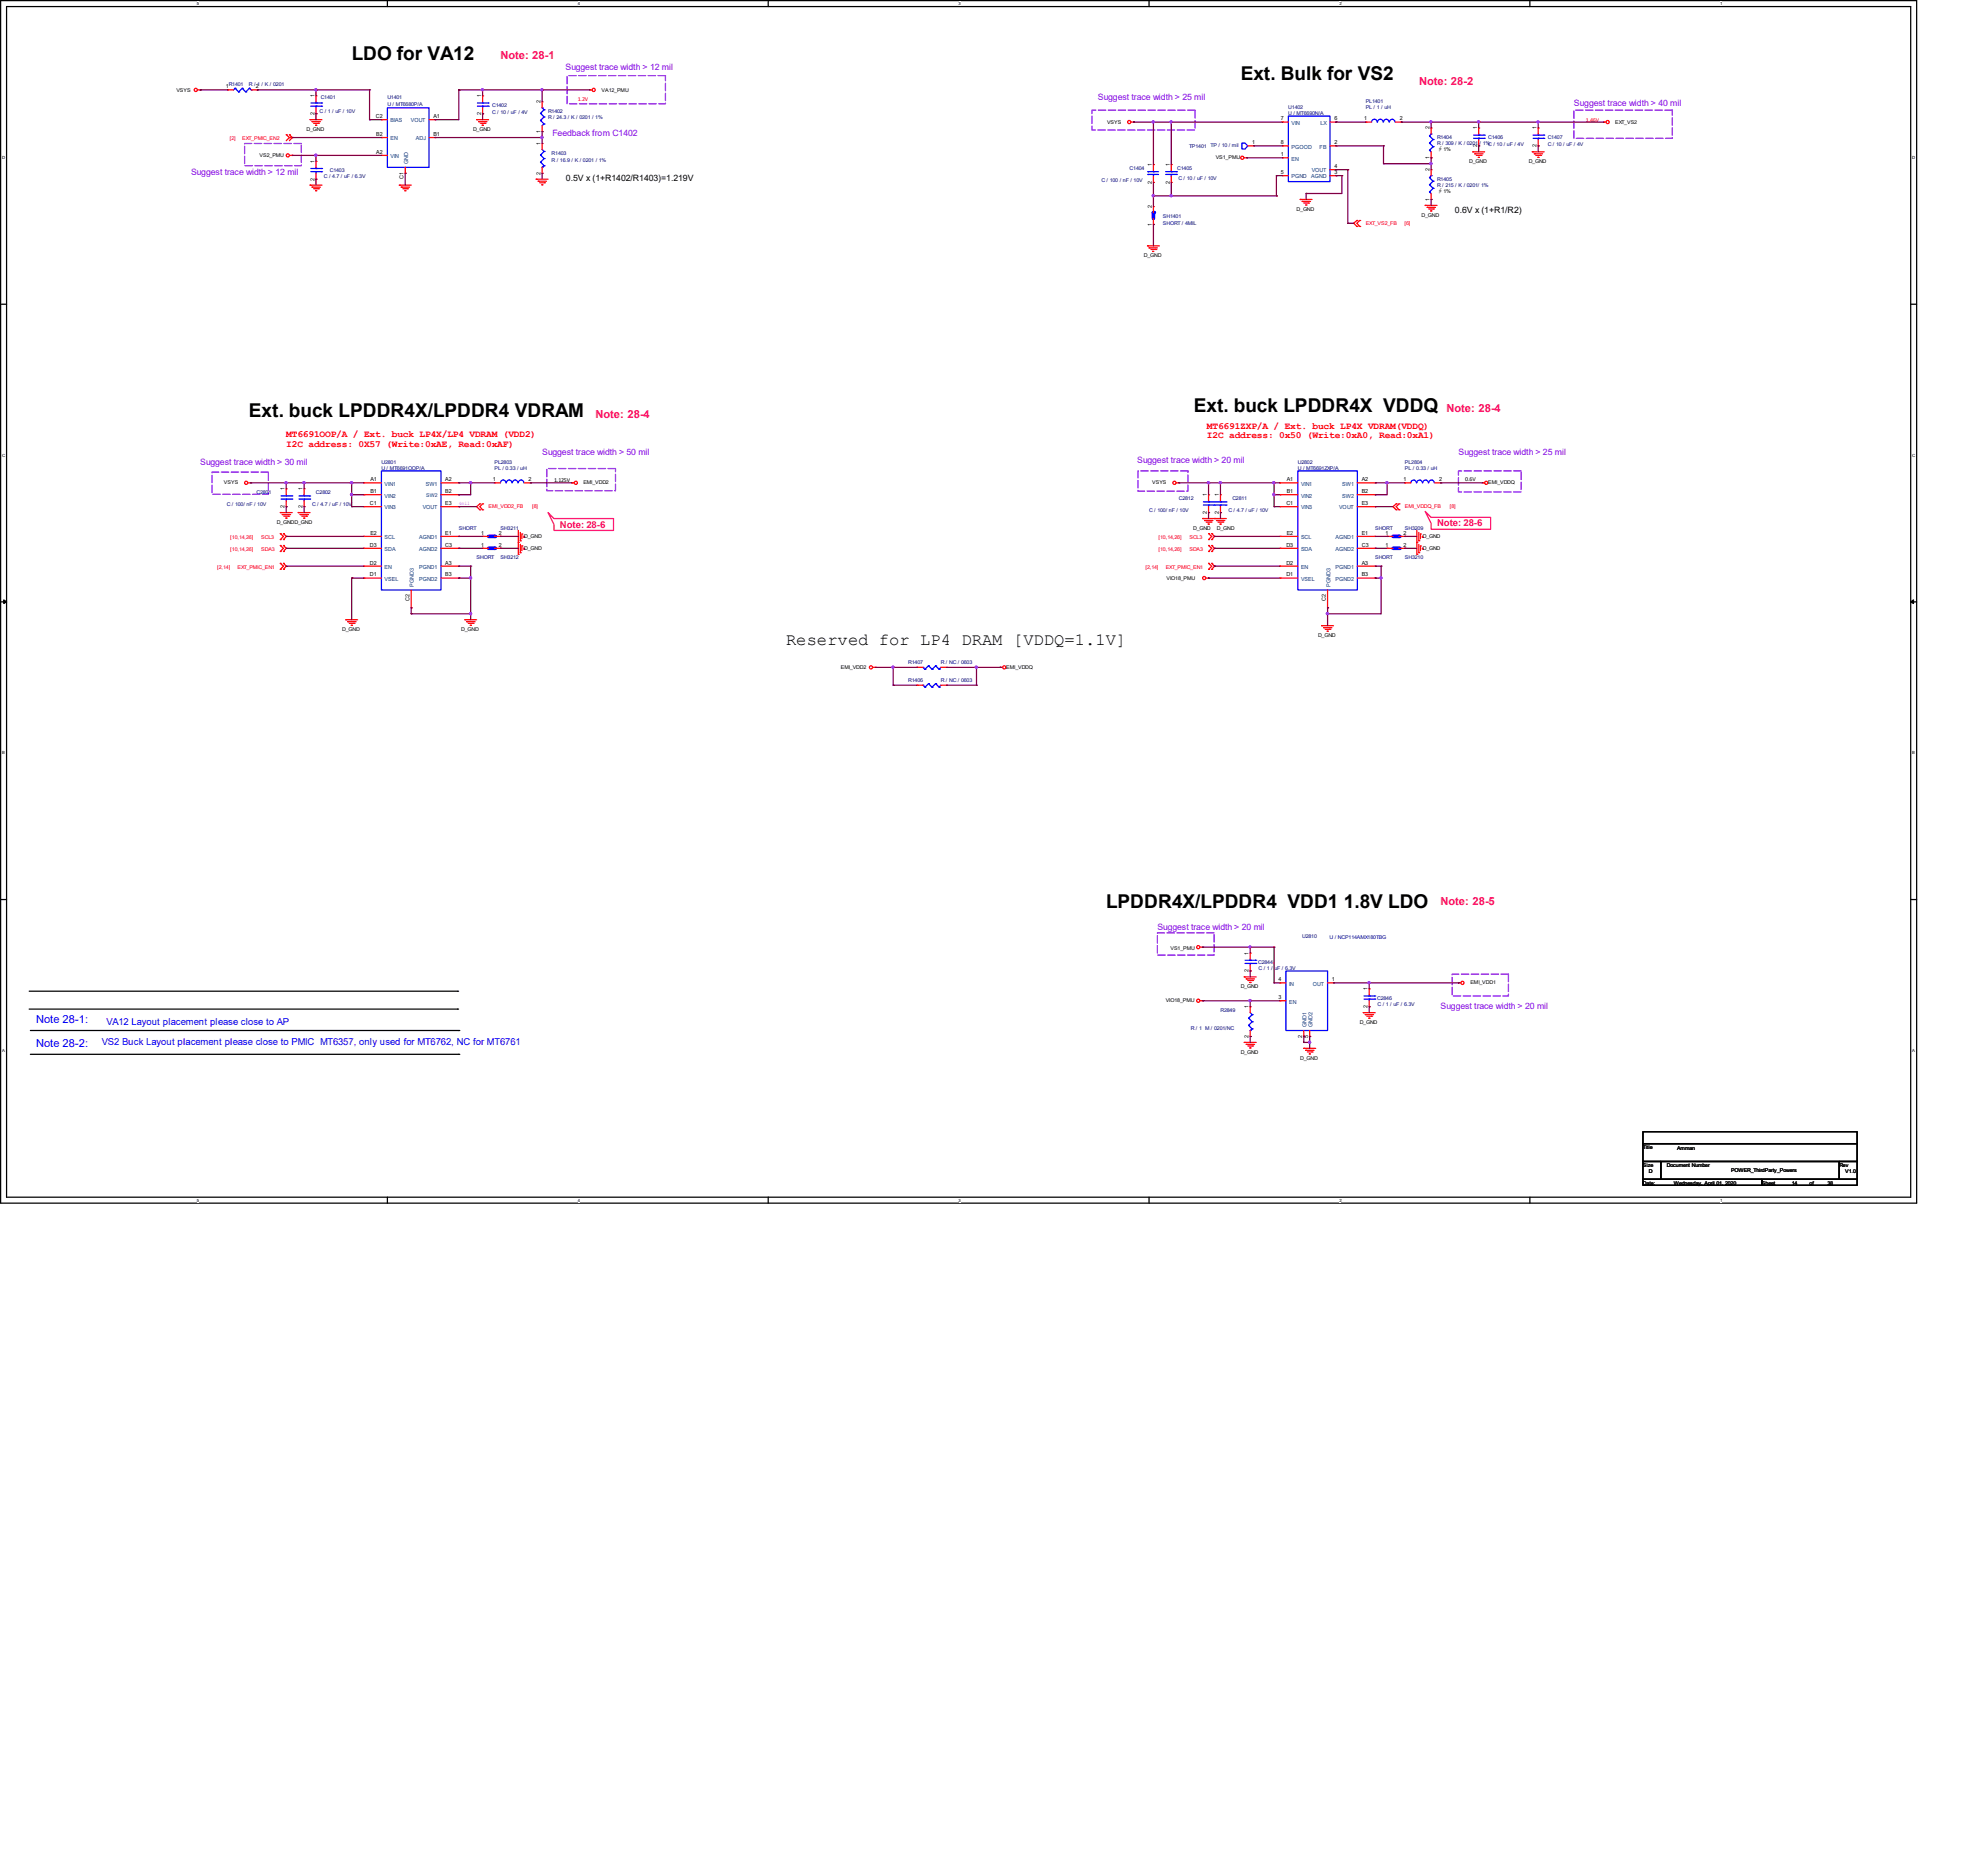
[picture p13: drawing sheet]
<svg xmlns="http://www.w3.org/2000/svg" width="210mm" height="200mm" viewBox="0 0 210 200" stroke-linecap="round" stroke-linejoin="round" font-family="sans-serif">
<defs><g id="words">
<g font-size="2">
<text x="37.5" y="6.4">LDO for VA12</text>
<text x="132.4" y="8.6">Ext. Bulk for VS2</text>
<text x="26.6" y="44.5">Ext. buck LPDDR4X/LPDDR4 VDRAM</text>
<text x="127.4" y="44">Ext. buck LPDDR4X VDDQ</text>
<text x="118" y="96.8">LPDDR4X/LPDDR4 VDD1 1.8V LDO</text>
</g>
<text font-size="1.8" x="83.9" y="68.8">Reserved for LP4 DRAM [VDDQ=1.1V]</text>
<g font-size="1.2" fill="#ff0080">
<text x="53.4" y="6.2">Note: 28-1</text>
<text x="151.5" y="9">Note: 28-2</text>
<text x="63.6" y="44.6">Note: 28-4</text>
<text x="154.4" y="43.9">Note: 28-4</text>
<text x="153.7" y="96.5">Note: 28-5</text>
</g>
<g font-size="1.2" fill="#00f">
<text x="3.9" y="109.1">Note 28-1:</text>
<text x="3.9" y="111.7">Note 28-2:</text>
</g>
<g font-size="1" fill="#f00">
<text x="30.5" y="46.6">MT6691OOP/A / Ext. buck LP4X/LP4 VDRAM (VDD2)</text>
<text x="30.5" y="47.6">I2C address: 0X57 (Write:0xAE, Read:0xAF)</text>
<text x="128.8" y="45.7">MT6691ZXP/A / Ext. buck LP4X VDRAM(VDDQ)</text>
<text x="128.8" y="46.8">I2C address: 0x50 (Write:0xA0, Read:0xA1)</text>
</g>
<g font-size="1" fill="#ff0080">
<text x="59.8" y="56.3">Note: 28-6</text>
<text x="153.4" y="56.2">Note: 28-6</text>
</g>
<g font-size="1" fill="#00f">
<text x="10.9" y="111.4">VS2 Buck Layout placement please close to PMIC MT6357, only used for MT6762, NC for MT6761</text>
<text x="11.4" y="109.3">VA12 Layout placement please close to AP</text>
</g>
<g font-size=".9" fill="#8000ff">
<text x="60.3" y="7.5">Suggest trace width &gt; 12 mil</text>
<text x="117.2" y="10.7">Suggest trace width &gt; 25 mil</text>
<text x="168" y="11.3">Suggest trace width &gt; 40 mil</text>
<text x="59" y="14.5">Feedback from C1402</text>
<text x="20.4" y="18.7">Suggest trace width &gt; 12 mil</text>
<text x="21.4" y="49.6">Suggest trace width &gt; 30 mil</text>
<text x="57.9" y="48.5">Suggest trace width &gt; 50 mil</text>
<text x="121.4" y="49.4">Suggest trace width &gt; 20 mil</text>
<text x="155.6" y="48.5">Suggest trace width &gt; 25 mil</text>
<text x="123.5" y="99.2">Suggest trace width &gt; 20 mil</text>
<text x="153.7" y="107.6">Suggest trace width &gt; 20 mil</text>
</g>
<g font-size=".9">
<text x="60.4" y="19.3">0.5V x (1+R1402/R1403)=1.219V</text>
<text x="155.3" y="22.8">0.6V x (1+R1/R2)</text>
</g>
<g font-size=".6">
<text x="18.8" y="9.8">VSYS</text>
<text x="24.1" y="9.4">1</text>
<text x="27.3" y="9.4">2</text>
<text x="33.6" y="10.4" transform="rotate(-90 33.6 10.4)">1</text>
<text x="51.3" y="10.4" transform="rotate(-90 51.3 10.4)">1</text>
<text x="57.7" y="11" transform="rotate(-90 57.7 11)">2</text>
<text x="64.2" y="9.8">VA12_PMU</text>
<text x="27.7" y="16.7">VS2_PMU</text>
<text x="32.7" y="14">D_GND</text>
<text x="33.6" y="17.4" transform="rotate(-90 33.6 17.4)">1</text>
<text x="33.6" y="12.3" transform="rotate(-90 33.6 12.3)">2</text>
<text x="40.1" y="12.6">C2</text>
<text x="40.2" y="16.4">A2</text>
<text x="40.2" y="14.5">B2</text>
<text x="46.3" y="12.6">A1</text>
<text x="46.3" y="14.5">B1</text>
<text x="50.5" y="14">D_GND</text>
<text x="51.3" y="12.3" transform="rotate(-90 51.3 12.3)">2</text>
<text x="57.7" y="15.5" transform="rotate(-90 57.7 15.5)">1</text>
<text x="57.7" y="14.2" transform="rotate(-90 57.7 14.2)">1</text>
<text x="118.1" y="13.2">VSYS</text>
<text x="122.9" y="17.7" transform="rotate(-90 122.9 17.7)">1</text>
<text x="124.8" y="17.7" transform="rotate(-90 124.8 17.7)">1</text>
<text x="129.7" y="17">VS1_PMU</text>
<text x="133.6" y="15.4">1</text>
<text x="136.7" y="12.8">7</text>
<text x="136.7" y="15.4">8</text>
<text x="136.7" y="16.7">1</text>
<text x="142.4" y="12.8">6</text>
<text x="142.4" y="17.9">4</text>
<text x="142.4" y="15.4">2</text>
<text x="145.6" y="12.8">1</text>
<text x="149.4" y="12.8">2</text>
<text x="152.6" y="17" transform="rotate(-90 152.6 17)">1</text>
<text x="152.6" y="13.8" transform="rotate(-90 152.6 13.8)">2</text>
<text x="153.4" y="16.1">∮</text>
<text x="154" y="16.1">1%</text>
<text x="156.8" y="17.4">D_GND</text>
<text x="157.6" y="15.7" transform="rotate(-90 157.6 15.7)">2</text>
<text x="157.6" y="13.8" transform="rotate(-90 157.6 13.8)">1</text>
<text x="163.1" y="17.4">D_GND</text>
<text x="164" y="15.7" transform="rotate(-90 164 15.7)">2</text>
<text x="164" y="13.8" transform="rotate(-90 164 13.8)">1</text>
<text x="172.4" y="13.2">EXT_VS2</text>
<text x="33.6" y="19.3" transform="rotate(-90 33.6 19.3)">2</text>
<text x="43.1" y="19.1" transform="rotate(-90 43.1 19.1)">C1</text>
<text x="57.7" y="18.6" transform="rotate(-90 57.7 18.6)">2</text>
<text x="122.9" y="19.6" transform="rotate(-90 122.9 19.6)">2</text>
<text x="122.9" y="22.2" transform="rotate(-90 122.9 22.2)">2</text>
<text x="124.8" y="19.6" transform="rotate(-90 124.8 19.6)">2</text>
<text x="136.7" y="18.6">5</text>
<text x="138.4" y="22.5">D_GND</text>
<text x="142.4" y="18.6">3</text>
<text x="151.7" y="23.1">D_GND</text>
<text x="152.6" y="21.4" transform="rotate(-90 152.6 21.4)">1</text>
<text x="152.6" y="18.3" transform="rotate(-90 152.6 18.3)">2</text>
<text x="153.4" y="20.6">∮</text>
<text x="154" y="20.6">1%</text>
<text x="122.1" y="27.4">D_GND</text>
<text x="122.9" y="24.1" transform="rotate(-90 122.9 24.1)">1</text>
<text x="23.9" y="51.7">VSYS</text>
<text x="30.4" y="52.3" transform="rotate(-90 30.4 52.3)">1</text>
<text x="32.3" y="52.3" transform="rotate(-90 32.3 52.3)">1</text>
<text x="39.5" y="53.9">C1</text>
<text x="39.5" y="51.3">A1</text>
<text x="39.5" y="52.6">B1</text>
<text x="47.5" y="52.6">B2</text>
<text x="47.5" y="51.3">A2</text>
<text x="47.5" y="53.9">E3</text>
<text x="52.6" y="51.3">1</text>
<text x="56.4" y="51.3">2</text>
<text x="59.1" y="51.5">1.125V</text>
<text x="62.3" y="51.7">EMI_VDD2</text>
<text x="123" y="51.7">VSYS</text>
<text x="128.8" y="52.9" transform="rotate(-90 128.8 52.9)">1</text>
<text x="130.1" y="52.9" transform="rotate(-90 130.1 52.9)">1</text>
<text x="137.3" y="53.9">C1</text>
<text x="137.3" y="51.3">A1</text>
<text x="137.3" y="52.6">B1</text>
<text x="145.3" y="52.6">B2</text>
<text x="145.3" y="51.3">A2</text>
<text x="145.3" y="53.9">E3</text>
<text x="149.8" y="51.3">1</text>
<text x="153.6" y="51.3">2</text>
<text x="156.4" y="51.3">0.6V</text>
<text x="158.8" y="51.7">EMI_VDDQ</text>
<text x="29.5" y="55.9">D_GNDD_GND</text>
<text x="30.4" y="54.2" transform="rotate(-90 30.4 54.2)">2</text>
<text x="32.3" y="54.2" transform="rotate(-90 32.3 54.2)">2</text>
<text x="39.5" y="58.3">D3</text>
<text x="39.5" y="57">E2</text>
<text x="47.5" y="58.3">C3</text>
<text x="47.5" y="57">E1</text>
<text x="51.3" y="57">1</text>
<text x="51.3" y="58.3">1</text>
<text x="53.2" y="57">2</text>
<text x="53.2" y="58.3">2</text>
<text x="55.9" y="57.4">D_GND</text>
<text x="55.9" y="58.7">D_GND</text>
<text x="127.3" y="56.5">D_GND</text>
<text x="128.8" y="54.8" transform="rotate(-90 128.8 54.8)">2</text>
<text x="129.9" y="56.5">D_GND</text>
<text x="130.1" y="54.8" transform="rotate(-90 130.1 54.8)">2</text>
<text x="137.3" y="58.3">D3</text>
<text x="137.3" y="57">E2</text>
<text x="145.3" y="58.3">C3</text>
<text x="145.3" y="57">E1</text>
<text x="147.9" y="57">1</text>
<text x="147.9" y="58.3">1</text>
<text x="149.8" y="57">2</text>
<text x="149.8" y="58.3">2</text>
<text x="151.8" y="57.4">D_GND</text>
<text x="151.8" y="58.7">D_GND</text>
<text x="39.5" y="61.5">D1</text>
<text x="39.5" y="60.2">D2</text>
<text x="43.7" y="64.1" transform="rotate(-90 43.7 64.1)">C2</text>
<text x="47.5" y="60.2">A3</text>
<text x="47.5" y="61.5">B3</text>
<text x="124.5" y="61.8">VIO18_PMU</text>
<text x="137.3" y="61.5">D1</text>
<text x="137.3" y="60.2">D2</text>
<text x="141.5" y="64.1" transform="rotate(-90 141.5 64.1)">C2</text>
<text x="145.3" y="60.2">A3</text>
<text x="145.3" y="61.5">B3</text>
<text x="36.5" y="67.3">D_GND</text>
<text x="49.2" y="67.3">D_GND</text>
<text x="89.7" y="71.4">EMI_VDD2</text>
<text x="107.4" y="71.4">EMI_VDDQ</text>
<text x="140.7" y="67.9">D_GND</text>
<text x="124.9" y="101.3">VS1_PMU</text>
<text x="133.2" y="101.8" transform="rotate(-90 133.2 101.8)">1</text>
<text x="124.4" y="106.9">VIO18_PMU</text>
<text x="132.4" y="105.4">D_GND</text>
<text x="133.2" y="103.7" transform="rotate(-90 133.2 103.7)">2</text>
<text x="133.2" y="107.5" transform="rotate(-90 133.2 107.5)">1</text>
<text x="136.4" y="104.7">4</text>
<text x="136.4" y="106.6">3</text>
<text x="142.1" y="104.7">1</text>
<text x="145.9" y="107.5" transform="rotate(-90 145.9 107.5)">2</text>
<text x="145.9" y="105.6" transform="rotate(-90 145.9 105.6)">1</text>
<text x="156.9" y="105">EMI_VDD1</text>
<text x="132.4" y="112.4">D_GND</text>
<text x="133.2" y="110.7" transform="rotate(-90 133.2 110.7)">2</text>
<text x="138.8" y="113">D_GND</text>
<text x="139" y="110.7" transform="rotate(-90 139 110.7)">2</text>
<text x="139.6" y="110.7" transform="rotate(-90 139.6 110.7)">5</text>
<text x="145.1" y="109.2">D_GND</text>
<text x="175.3" y="122.5">Title</text>
<text x="175.3" y="124.4">Size</text>
<text x="176" y="125.1">D</text>
<text x="177.9" y="124.4">Document Number</text>
<text x="179" y="122.7">Amman</text>
<text x="184.7" y="125">POWER_ThirdParty_Powers</text>
<text x="196.3" y="124.4">Rev</text>
<text x="196.9" y="125.1">V1.0</text>
<text x="175.3" y="126.4">Date:</text>
<text x="178.6" y="126.4">Wednesday, April 01, 2020</text>
<text x="188" y="126.4">Sheet</text>
<text x="191.2" y="126.4">14</text>
<text x="193.1" y="126.4">of</text>
<text x="195" y="126.4">38</text>
</g>
<g font-size=".6" fill="#000080">
<text x="24.4" y="9.1">R1401</text>
<text x="26.6" y="9.2">R / 1 / K / 0201</text>
<text x="34.2" y="10.6">C1401</text>
<text x="41.3" y="10.5">U1401</text>
<text x="41.3" y="11.3">U / MT6680P/A</text>
<text x="52.5" y="11.4">C1402</text>
<text x="137.5" y="11.7">U1402</text>
<text x="145.7" y="11">PL1401</text>
<text x="145.7" y="11.6">PL / 1 / uH</text>
<text x="34.1" y="12">C / 1 / uF / 10V</text>
<text x="52.5" y="12.2">C / 10 / uF / 4V</text>
<text x="58.5" y="12">R1402</text>
<text x="58.5" y="12.7">R / 24.3 / K / 0201 / 1%</text>
<text x="58.9" y="16.5">R1403</text>
<text x="58.9" y="17.3">R / 16.9 / K / 0201 / 1%</text>
<text x="126.9" y="15.8">TP1401</text>
<text x="129.2" y="15.7">TP / 10 / mil</text>
<text x="137.5" y="12.3">U / MT6690N/A</text>
<text x="153.4" y="14.8">R1404</text>
<text x="153.4" y="15.5">R / 309 / K / 0201 / 1%C / 10 / uF / 4V</text>
<text x="158.8" y="14.8">C1406</text>
<text x="165.2" y="14.8">C1407</text>
<text x="165.2" y="15.6">C / 10 / uF / 4V</text>
<text x="34.6" y="19">C / 4.7 / uF / 6.3V</text>
<text x="35.2" y="18.4">C1403</text>
<text x="117.5" y="19.4">C / 100 / nF / 10V</text>
<text x="120.5" y="18.1">C1404</text>
<text x="124.1" y="23.2">SH1401</text>
<text x="124.1" y="24">SHORT / 4MIL</text>
<text x="125.6" y="18.1">C1405</text>
<text x="125.8" y="19.2">C / 10 / uF / 10V</text>
<text x="153.4" y="19.3">R1405</text>
<text x="153.4" y="19.9">R / 215 / K / 0201/ 1%</text>
<text x="24.2" y="54">C / 100/ nF / 10V</text>
<text x="27.4" y="52.7">C2801</text>
<text x="33.3" y="54">C / 4.7 / uF / 10V</text>
<text x="33.7" y="52.7">C2802</text>
<text x="40.7" y="49.5">U2801</text>
<text x="40.7" y="50.1">U / MT6691OOP/A</text>
<text x="52.8" y="49.5">PL2803</text>
<text x="52.8" y="50.1">PL / 0.33 / uH</text>
<text x="125.8" y="53.3">C2812</text>
<text x="131.5" y="53.3">C2811</text>
<text x="138.5" y="49.5">U2802</text>
<text x="138.5" y="50.1">U / MT6691ZXP/A</text>
<text x="149.9" y="49.5">PL2804</text>
<text x="149.9" y="50.1">PL / 0.33 / uH</text>
<text x="49" y="56.5">SHORT</text>
<text x="50.9" y="59.7">SHORT</text>
<text x="53.4" y="56.5">SH3211</text>
<text x="53.4" y="59.7">SH3212</text>
<text x="122.6" y="54.6">C / 100/ nF / 10V</text>
<text x="131.1" y="54.6">C / 4.7 / uF / 10V</text>
<text x="146.8" y="56.5">SHORT</text>
<text x="146.8" y="59.7">SHORT</text>
<text x="149.9" y="56.5">SH3209</text>
<text x="149.9" y="59.7">SH3210</text>
<text x="96.9" y="70.8">R1407</text>
<text x="100.4" y="70.8">R / NC / 0603</text>
<text x="96.9" y="72.7">R1406</text>
<text x="100.4" y="72.7">R / NC / 0603</text>
<text x="139" y="100.1">U2810</text>
<text x="130.2" y="107.9">R2849</text>
<text x="134.3" y="102.9">C2844</text>
<text x="134.3" y="103.5">C / 1 / uF / 6.3V</text>
<text x="147" y="106.7">C2846</text>
<text x="147" y="107.3">C / 1 / uF / 6.3V</text>
<text x="127.1" y="109.8">R / 1 M / 0201/NC</text>
</g>
<g font-size=".6" fill="#f00">
<text x="61.7" y="10.8">1.2V</text>
<text x="24.5" y="14.9">[2]</text>
<text x="25.8" y="14.9">EXT_PMIC_EN2</text>
<text x="169.2" y="13">1.46V</text>
<text x="145.7" y="24">EXT_VS2_FB</text>
<text x="149.9" y="24">[6]</text>
<text x="24.6" y="57.5">[10,14,26]</text>
<text x="24.6" y="58.8">[10,14,26]</text>
<text x="27.9" y="57.5">SCL3</text>
<text x="27.9" y="58.8">SDA3</text>
<text x="52.1" y="54.2">EMI_VDD2_FB</text>
<text x="56.8" y="54.2">[8]</text>
<text x="123.6" y="57.5">[10,14,26]</text>
<text x="123.6" y="58.8">[10,14,26]</text>
<text x="126.9" y="57.5">SCL3</text>
<text x="126.9" y="58.8">SDA3</text>
<text x="149.9" y="54.2">EMI_VDDQ_FB</text>
<text x="154.7" y="54.2">[8]</text>
<text x="23.2" y="60.7">[2,14]</text>
<text x="25.3" y="60.7">EXT_PMIC_EN1</text>
<text x="122.2" y="60.7">[2,14]</text>
<text x="124.4" y="60.7">EXT_PMIC_EN1</text>
</g>
<g font-size=".6" fill="#004080">
<text x="41.7" y="16.9">VIN</text>
<text x="41.7" y="15">EN</text>
<text x="41.7" y="13.1">BIAS</text>
<text x="43.5" y="17.5" transform="rotate(-90 43.5 17.5)">GND</text>
<text x="43.8" y="13.1">VOUT</text>
<text x="44.4" y="15">ADJ</text>
<text x="137.8" y="13.3">VIN</text>
<text x="137.8" y="15.9">PGOOD</text>
<text x="137.8" y="17.1">EN</text>
<text x="140.8" y="15.9">FB</text>
<text x="140.9" y="13.3">LX</text>
<text x="137.8" y="19">PGND</text>
<text x="139.9" y="19">AGND</text>
<text x="140" y="18.4">VOUT</text>
<text x="41" y="51.8">VIN1</text>
<text x="41" y="53.1">VIN2</text>
<text x="45.4" y="51.8">SW1</text>
<text x="45.5" y="53">SW2</text>
<text x="138.8" y="51.8">VIN1</text>
<text x="138.8" y="53.1">VIN2</text>
<text x="143.2" y="53.1">SW2</text>
<text x="143.2" y="51.8">SW1</text>
<text x="41" y="58.8">SDA</text>
<text x="41" y="57.5">SCL</text>
<text x="41" y="54.3">VIN3</text>
<text x="44.7" y="58.8">AGND2</text>
<text x="44.7" y="57.5">AGND1</text>
<text x="45.1" y="54.3">VOUT</text>
<text x="138.8" y="58.8">SDA</text>
<text x="138.8" y="57.5">SCL</text>
<text x="138.8" y="54.3">VIN3</text>
<text x="142.5" y="58.8">AGND2</text>
<text x="142.5" y="57.5">AGND1</text>
<text x="142.9" y="54.3">VOUT</text>
<text x="41" y="62">VSEL</text>
<text x="41" y="60.7">EN</text>
<text x="44.2" y="62.6" transform="rotate(-90 44.2 62.6)">PGND3</text>
<text x="44.7" y="60.7">PGND1</text>
<text x="44.7" y="62">PGND2</text>
<text x="138.8" y="62">VSEL</text>
<text x="138.8" y="60.7">EN</text>
<text x="142" y="62.6" transform="rotate(-90 142 62.6)">PGND3</text>
<text x="142.5" y="60.7">PGND1</text>
<text x="142.5" y="62">PGND2</text>
<text x="137.6" y="105.1">IN</text>
<text x="137.6" y="107">EN</text>
<text x="140.1" y="105.1">OUT</text>
<text x="139.4" y="109.6" transform="rotate(-90 139.4 109.6)">GND1</text>
<text x="140.1" y="109.6" transform="rotate(-90 140.1 109.6)">GND2</text>
</g>
<text font-size=".6" fill="#f0f" x="49" y="53.9">4mil</text>
<text font-size=".6" fill="#0000a0" x="141.9" y="100.1">U / NCP114AMX180TBG</text>
<g font-size=".5">
<text x="21" y=".5">5</text>
<text x="61.7" y=".5">4</text>
<text x="102.3" y=".5">3</text>
<text x="142.9" y=".5">2</text>
<text x="183.6" y=".5">1</text>
<text x=".2" y="17">D</text>
<text x="204.1" y="17">D</text>
<text x=".2" y="48.7">C</text>
<text x="204.1" y="48.7">C</text>
<text x=".2" y="80.5">B</text>
<text x="204.1" y="80.5">B</text>
<text x=".2" y="112.2">A</text>
<text x="204.1" y="112.2">A</text>
<text x="21" y="128.2">5</text>
<text x="61.7" y="128.2">4</text>
<text x="102.3" y="128.2">3</text>
<text x="142.9" y="128.2">2</text>
<text x="183.6" y="128.2">1</text>
</g>
</g></defs>
<path d="M.1 .1h204.4v128.2h-204.4zM.7 .7h203.2v127h-203.2z" fill="none" stroke="#000" stroke-width=".13"/>
<g fill="#fff">
<path d="M21 .2h.2v.5h-.2z"/>
<path d="M21 127.8h.2v.5h-.2z"/>
</g>
<path d="M41.3 .1v.6M41.3 127.7v.6" fill="none" stroke="#000" stroke-width=".13"/>
<g fill="#fff">
<path d="M61.7 .2h.2v.5h-.2z"/>
<path d="M61.7 127.8h.2v.5h-.2z"/>
</g>
<path d="M82 .1v.6M82 127.7v.6" fill="none" stroke="#000" stroke-width=".13"/>
<g fill="#fff">
<path d="M102.3 .2h.2v.5h-.2z"/>
<path d="M102.3 127.8h.2v.5h-.2z"/>
</g>
<path d="M122.6 .1v.6M122.6 127.7v.6" fill="none" stroke="#000" stroke-width=".13"/>
<g fill="#fff">
<path d="M142.9 .2h.3v.5h-.3z"/>
<path d="M142.9 127.8h.3v.5h-.3z"/>
</g>
<path d="M163.3 .1v.6M163.3 127.7v.6" fill="none" stroke="#000" stroke-width=".13"/>
<g fill="#fff">
<path d="M183.6 .2h.2v.5h-.2z"/>
<path d="M183.6 127.8h.2v.5h-.2z"/>
<path d="M.2 16.6h.3v.5h-.3z"/>
<path d="M204.1 16.6h.3v.5h-.3z"/>
<path d="M.2 48.3h.3v.5h-.3z"/>
<path d="M204.1 48.3h.3v.5h-.3z"/>
</g>
<path d="M.1 32.5h.6M203.9 32.5h.6" fill="none" stroke="#000" stroke-width=".13"/>
<g fill="#fff">
<path d="M.2 80.1h.3v.5h-.3z"/>
<path d="M204.1 80.1h.2v.5h-.2z"/>
</g>
<path d="M.1 64.2h.6M203.9 64.2h.6" fill="none" stroke="#000" stroke-width=".13"/>
<path d="M.4 64l.3 .2-.3 .2zM203.9 64.2l.3-.2v.4z" fill="#000" stroke="#000" stroke-width=".13"/>
<g fill="#fff">
<path d="M.2 111.8h.3v.5h-.3z"/>
<path d="M204.1 111.8h.3v.5h-.3z"/>
</g>
<g fill="none" stroke="#000" stroke-width=".13">
<path d="M.1 96h.6M203.9 96h.6M3.1 107.6h45.7M3.1 105.7h45.7M3.2 109.9h45.8M3.2 112.5h45.8M48.8 107.6h.1M48.8 105.7h.1M49 109.9h.1M49 112.5h.1M175.3 120.7h22.9v1.3h-22.9zM175.3 122h22.9v1.9h-22.9z"/>
<path d="M175.3 123.9h1.9v1.9h-1.9zM175.3 125.8h12.7v.6h-12.7zM177.2 123.9h19.1v1.9h-19.1zM188 125.8h10.2v.6h-10.2zM196.3 123.9h1.9v1.9h-1.9z"/>
</g>
<path d="M26.1 15.3h6.1v2.4h-6.1zM60.5 8.1h10.5v3h-10.5zM116.5 11.8h11v2.1h-11zM168 11.8h10.5v3h-10.5zM22.6 50.4h6v2.3h-6zM58.4 50h7.3v2.3h-7.3zM121.4 50.2h5.4v2.2h-5.4zM155.6 50.2h6.7v2.3h-6.7zM123.5 99.5h6.1v2.4h-6.1zM155 103.9h6v2.3h-6z" fill="none" stroke="#8000ff" stroke-width=".13" stroke-dasharray=".8 .3"/>
<path d="M58.5 54.7l.6 .6h6.4v1.3h-6.4v-.7zM152.1 54.5l.6 .7h6.4v1.3h-6.4v-.7z" fill="none" stroke="#ff0080" stroke-width=".13"/>
<g fill="none" stroke="#f00" stroke-width=".13">
<path d="M21.1 9.6h.3M21.4 9.6h.1M30.5 14.4h.1M30.5 14.4l.4 .3M30.9 14.7h.1M30.9 14.4h.1M30.9 14.7l-.4 .3M30.9 14.4l.3 .3M30.9 16.6h.3M31.2 16.6h.1M31.2 14.7h.1M31.2 14.7l-.3 .3"/>
<path d="M33.1 12.8h.1M33.1 12.8h1.3M33.1 19.8h.1M33.1 19.8h1.3M33.3 13h.1M33.3 13h.9M33.3 20h.1M33.3 20h.9M33.5 13.1h.5M33.7 13.4h.1M34 13.1h.1M40.7 16.6h.1"/>
<path d="M40.7 14.7h.1M40.7 12.8h.1M40.7 12.8h.6M40.7 16.6h.6M40.7 14.7h.6M42.6 19.8h.1M42.6 19.8h1.3M42.8 20h.1M42.8 20h.9M43.2 18.5h.1M43.2 17.8v.7M45.8 12.8h.6"/>
<path d="M45.8 14.7h.6M46.4 12.8h.1M46.4 14.7h.1M50.9 12.8h.1M50.9 12.8h1.2M51.1 13h.1M51.1 13h.9M51.2 13.1h.6M51.5 13.4h.1M51.8 13.1h.1M57.2 19.1h.1M57.2 19.1h1.3"/>
<path d="M57.4 19.3h.1M57.4 19.3h.9M57.6 19.5h.5M57.8 19.7h.1M58.1 19.5h.1M62.9 9.6h.1M62.9 9.6h.3M120.7 13h.3M121 13h.1M132.8 16.8h.2M133 16.8h.1M145.7 13h.1"/>
<path d="M145.7 13h.7M148.9 13h.6M149.5 13h.1M157.2 16.2h.1M157.2 16.2h1.2M157.4 16.4h.1M157.4 16.4h.9M157.5 16.6h.6M157.8 16.8h.1M158.1 16.6h.1M163.5 16.2h.1M163.5 16.2h1.3"/>
<path d="M163.7 16.4h.1M163.7 16.4h.9M163.9 16.6h.5M164.1 16.8h.1M164.4 16.6h.1M171.1 13h.1M171.1 13h.3M33.5 20.1h.5M33.7 20.3h.1M34 20.1h.1M43 20.1h.5M43.2 20.3h.1"/>
<path d="M43.5 20.1h.1M122.5 26.2h.1M122.5 26.2h1.2M122.6 26.4h.1M122.6 26.4h.9M122.8 26.6h.5M123 26.8h.1M123.3 26.6h.1M138.8 21.3h.1M138.8 21.3h1.2M139 21.5h.1M139 21.5h.9"/>
<path d="M139.1 21.7h.5M139.3 21.9h.1M139.3 21.9h.2M139.6 21.7h.1M144.8 23.5h.1M144.8 24.2h.1M144.8 23.5l-.3 .3 .3 .4M145.1 24.2h.1M145.1 23.5h.1M145.1 23.5l-.3 .3 .3 .4M152.1 21.9h.1M152.1 21.9h1.3"/>
<path d="M152.3 22.1h.1M152.3 22.1h.9M152.5 22.3h.5M152.7 22.5h.1M153 22.3h.1M26.5 51.5h.2M26.7 51.5h.1M29.9 54.7h.1M29.9 54.7h1.3M29.9 56.9h.1M29.9 57.6h.1M29.9 58.2h.1"/>
<path d="M29.9 58.8h.1M29.9 56.9l.3 .3-.3 .4M29.9 58.2l.3 .3-.3 .3M30.1 54.9h.1M30.1 54.9h.9M30.2 57.6h.1M30.2 56.9h.1M30.2 58.8h.1M30.2 58.2h.1M30.2 56.9l.3 .3-.3 .4M30.2 58.2l.3 .3-.3 .3M30.3 55.1h.5"/>
<path d="M30.5 55.3h.1M30.8 55.1h.1M31.8 54.7h.1M31.8 54.7h1.3M32 54.9h.1M32 54.9h.9M32.2 55.1h.5M32.4 55.3h.1M32.7 55.1h.1M51.2 53.7h.1M51.2 54.4h.1M51.2 53.7l-.3 .3 .3 .4"/>
<path d="M51.5 54.4h.1M51.5 53.7h.1M51.5 53.7l-.3 .3 .3 .4M55.3 57.9h.1M55.3 59.1h.1M55.3 56.6v2.5M55.5 57.7h.1M55.5 59h.1M55.5 56.8v.9M55.5 58.1v.9M55.7 57h.1M55.7 58.2h.1"/>
<path d="M55.7 57v.5M55.7 58.2v.5M55.9 57.3h.1M55.9 58.6h.1M55.9 57.2v.1M55.9 58.4v.2M61 51.5h.1M61 51.5h.3M125.5 51.5h.3M125.8 51.5h.1M128.3 55.3h.1M128.3 55.3h2.6"/>
<path d="M128.5 55.5h.1M128.5 55.5h.9M128.7 55.7h.5M128.9 55.9h.1M128.9 55.9h.2M129 56.9h.1M129 57.6h.1M129 58.2h.1M129 58.8h.1M129 54.7h.1M129 52.8h.1M129 56.9l.3 .3-.3 .4"/>
<path d="M129 58.2l.3 .3-.3 .3M129 52.8v.6M129 54v.7M129.2 55.7h.1M129.3 57.6h.1M129.3 56.9h.1M129.3 58.8h.1M129.3 58.2h.1M129.3 56.9l.3 .3-.3 .4M129.3 58.2l.3 .3-.3 .3M129.6 55.3h.1M129.8 55.5h.1"/>
<path d="M129.8 55.5h.9M130 55.7h.5M130.2 55.9h.1M130.5 55.7h.1M149 53.7h.1M149 54.4h.1M149 53.7l-.3 .3 .3 .4M149.3 54.4h.1M149.3 53.7h.1M149.3 53.7l-.3 .3 .3 .4M151.2 57.9h.1M151.2 59.1h.1"/>
<path d="M151.2 56.6v2.5M151.4 57.7h.1M151.4 59h.1M151.4 56.8v.9M151.4 58.1v.9M151.6 57h.1M151.6 58.2h.1M151.6 57v.5M151.6 58.2v.5M151.8 57.3h.1M151.8 58.6h.1M151.8 57.2v.1"/>
<path d="M151.8 58.4v.2M158.2 51.5h.1M158.2 51.5h.2M29.9 60.1h.1M29.9 60.7h.1M29.9 60.1l.3 .3-.3 .3M30.2 60.7h.1M30.2 60.1h.1M30.2 60.1l.3 .3-.3 .3M36.9 66.1h.1M36.9 66.1h1.3M37.1 66.3h.1"/>
<path d="M37.1 66.3h.9M37.3 66.5h.5M37.5 66.7h.1M37.8 66.5h.1M49.6 66.1h.1M49.6 66.1h1.3M49.8 66.3h.1M49.8 66.3h.9M50 66.5h.5M50.2 66.7h.1M50.5 66.5h.1M93.2 71.2h.2"/>
<path d="M93.4 71.2h.1M106.7 71.2h.1M106.7 71.2h.3M128.7 61.7h.3M129 61.7h.1M129 60.1h.1M129 60.7h.1M129 60.1l.3 .3-.3 .3M129.3 60.7h.1M129.3 60.1h.1M129.3 60.1l.3 .3-.3 .3M141 66.7h.1"/>
<path d="M141 66.7h1.3M141.2 67h.1M141.2 67h.9M141.4 67.1h.5M141.6 67.3h.1M141.6 67.3h.2M141.9 67.1h.1M128.1 101h.2M128.1 106.7h.2M128.3 101h.1M128.3 106.7h.1M132.8 104.2h.1"/>
<path d="M132.8 111.2h.1M132.8 104.2h1.3M132.8 111.2h1.3M133 104.4h.1M133 111.4h.1M133 104.4h.9M133 111.4h.9M133.2 104.6h.5M133.2 111.6h.5M133.4 104.8h.1M133.4 111.8h.1M133.7 104.6h.1"/>
<path d="M133.7 111.6h.1M139.1 111.8h.1M139.1 111.8h1.3M139.3 112h.1M139.3 112h.9M139.5 112.2h.5M139.7 112.4h.1M139.7 112.4h.2M140 112.2h.1M145.5 108h.1M145.5 108h1.3M145.7 108.2h.1"/>
<path d="M145.7 108.2h.9M145.9 108.4h.5M146.1 108.6h.1M146.4 108.4h.1M155.6 104.8h.1M155.6 104.8h.3"/>
<circle cx="20.9" cy="9.6" r=".17"/>
<circle cx="30.7" cy="16.6" r=".17"/>
<circle cx="63.4" cy="9.6" r=".17"/>
<circle cx="120.5" cy="13" r=".17"/>
<circle cx="132.6" cy="16.8" r=".17"/>
<circle cx="171.6" cy="13" r=".17"/>
<circle cx="26.3" cy="51.5" r=".17"/>
<circle cx="61.4" cy="51.5" r=".17"/>
<circle cx="125.3" cy="51.5" r=".17"/>
<circle cx="158.6" cy="51.5" r=".17"/>
<circle cx="92.9" cy="71.2" r=".17"/>
<circle cx="107.2" cy="71.2" r=".17"/>
<circle cx="128.5" cy="61.7" r=".17"/>
<circle cx="127.9" cy="101" r=".17"/>
<circle cx="127.9" cy="106.7" r=".17"/>
<circle cx="156.1" cy="104.8" r=".17"/>
</g>
<g fill="none" stroke="#00f" stroke-width=".13">
<path d="M41.3 11.5h4.5v6.3h-4.5zM146.4 13a.3 .3 0 0 1 .3-.3 .3 .3 0 0 1 .3 .3M147 13a.3 .3 0 0 1 .3-.3 .3 .3 0 0 1 .3 .3M147.6 13a.3 .3 0 0 1 .3-.3 .3 .3 0 0 1 .3 .3M148.3 13a.3 .3 0 0 1 .3-.3 .3 .3 0 0 1 .3 .3M128.4 53.9h1.2M128.4 53.5h1.2M129 53.5h.1M129 53.9h.1M129 53.4v.1M129 53.9v.1M129.6 53.9h.1"/>
<path d="M129.6 53.5h.1"/>
</g>
<path d="M123.1 22.7v.6" fill="none" stroke="#00f" stroke-width=".38"/>
<circle cx="123.1" cy="22.7" r=".19" fill="#00f"/>
<g fill="none" stroke="#f00" stroke-width=".13">
<path d="M24.3 9.6h.1M24.3 9.6h.6M26.8 9.6h.7M27.5 9.6h.1M136.8 13h.1M136.8 15.6h.1M136.8 16.8h.1M136.8 18.7h.1M136.8 13h.7M136.8 15.6h.7M136.8 18.7h.7M136.8 16.8h.7"/>
<path d="M141.9 13h.7M141.9 15.6h.7M141.9 18.1h.7M141.9 18.7h.7M142.6 13h.1M142.6 15.6h.1M142.6 18.1h.1M142.6 18.7h.1M123.1 23.9h.1M123.1 23.3v.6M123.1 22h.1M123.1 22v.7"/>
</g>
<g fill="none" stroke="#00f" stroke-width=".13">
<path d="M25.1 9.4h.1M25.1 9.4l-.2 .2M25.1 9.4l.4 .4M25.5 9.8h.1M25.8 9.4h.1M25.8 9.4l-.3 .4M25.8 9.4l.4 .4M26.2 9.8h.1M26.6 9.4h.1M26.6 9.4l-.4 .4M26.6 9.4l.2 .2M26.8 9.6h.1"/>
<path d="M137.5 12.4h4.4v7h-4.4z"/>
</g>
<path d="M52.1 57.2h.7" fill="none" stroke="#00f" stroke-width=".38"/>
<circle cx="52.8" cy="57.2" r=".19" fill="#00f"/>
<g fill="none" stroke="#f00" stroke-width=".13">
<path d="M33.7 12.1h.1M33.7 10.2h.1M33.7 10.2v.7M33.7 11.5v.6M32.5 54h.1M32.5 52.1h.1M32.5 52.1v.7M32.5 53.4v.6M51.5 57.2h.1M51.5 57.2h.6M52.8 57.2h.6M53.4 57.2h.1"/>
<path d="M133.4 107.4h.1M133.4 110.6h.1M133.4 107.4v.6M133.4 109.9v.7"/>
</g>
<g fill="none" stroke="#00f" stroke-width=".13">
<path d="M33.2 11.3h1.1M33.2 11h1.1M33.7 11h.1M33.7 11.3h.1M33.7 10.9v.1M33.7 11.3v.2M34.3 11.3h.1M34.3 11h.1M31.9 53.2h1.1M31.9 52.9h1.1M32.5 52.9h.1M32.5 53.2h.1"/>
<path d="M32.5 52.8v.1M32.5 53.2v.2M33 53.2h.1M33 52.9h.1M133.2 108.6h.1M133.2 109.4h.1M133.2 108.6l.4 .4M133.2 109.4l.4 .4M133.4 109.9h.1M133.4 108l.2 .2M133.6 108.2h.1M133.6 109h.1"/>
<path d="M133.6 109.8h.1M133.6 108.2l-.4 .4M133.6 109l-.4 .4M133.6 109.8l-.2 .1"/>
</g>
<path d="M52.1 58.5h.7" fill="none" stroke="#00f" stroke-width=".38"/>
<circle cx="52.8" cy="58.5" r=".19" fill="#00f"/>
<g fill="none" stroke="#f00" stroke-width=".13">
<path d="M152.7 18.1h.1M152.7 18.1v.6M152.7 21.3h.1M152.7 20.6v.7M51.5 58.5h.1M51.5 58.5h.6M52.8 51.5h.1M52.8 58.5h.6M52.8 51.5h.6M53.4 58.5h.1M55.9 51.5h.7M56.6 51.5h.1"/>
<path d="M130.2 54.7h.1M130.2 52.8h.1M130.2 52.8v.6M130.2 54v.7"/>
</g>
<g fill="none" stroke="#00f" stroke-width=".13">
<path d="M152.6 19.7h.1M152.6 18.9h.1M152.6 19.7l.3 .4M152.6 18.9l.3 .4M152.7 18.7h.1M152.7 18.7l-.1 .2M152.9 19.3h.1M152.9 19.3l-.3 .4M152.6 20.5h.1M152.6 20.5l.1 .1M152.9 20.1h.1M152.9 20.1l-.3 .4"/>
<path d="M53.4 51.5a.3 .3 0 0 1 .3-.3 .3 .3 0 0 1 .3 .3M54 51.5a.3 .3 0 0 1 .3-.3 .3 .3 0 0 1 .3 .3M54.7 51.5a.3 .3 0 0 1 .3-.3 .3 .3 0 0 1 .3 .3M55.3 51.5a.3 .3 0 0 1 .3-.3 .3 .3 0 0 1 .3 .3M129.7 53.9h1.1M129.7 53.5h1.1M130.2 53.5h.1M130.2 53.9h.1M130.2 53.4v.1M130.2 53.9v.1M130.8 53.9h.1M130.8 53.5h.1"/>
</g>
<path d="M148.7 57.2h.6" fill="none" stroke="#00f" stroke-width=".38"/>
<circle cx="149.3" cy="57.2" r=".19" fill="#00f"/>
<g fill="none" stroke="#f00" stroke-width=".13">
<path d="M57.9 14h.1M57.9 10.9h.1M57.9 10.9v.6M57.9 13.4v.6M123.1 19.5h.1M123.1 17.5h.1M123.1 17.5v.7M123.1 18.8v.7M125 19.5h.1M125 18.8v.7M125 17.5h.1M125 17.5v.7"/>
<path d="M133.2 15.6h.6M133.8 15.6h.1M30.5 54h.1M30.5 52.1h.1M30.5 52.1v.7M30.5 53.4v.6M38.8 51.5h.1M38.8 58.5h.1M38.8 52.8h.1M38.8 57.2h.1M38.8 54h.1M38.8 57.2h1.9"/>
<path d="M38.8 58.5h1.9M38.8 52.8h1.9M38.8 51.5h1.9M38.8 54h1.9M47.1 57.2h1.9M47.1 58.5h1.9M47.1 52.8h1.9M47.1 51.5h1.9M47.1 54h1.9M49 58.5h.1M49 52.8h.1M49 51.5h.1"/>
<path d="M49 57.2h.1M49 54h.1M148 57.2h.1M148 57.2h.7M149.3 57.2h.6M149.9 57.2h.1M38.8 61.7h.1M38.8 60.4h.1M38.8 61.7h1.9M38.8 60.4h1.9M43.9 64.8h.1M43.9 62.9v1.9"/>
<path d="M47.1 61.7h1.9M47.1 60.4h1.9M49 60.4h.1M49 61.7h.1M133.4 103.6h.1M133.4 101.7h.1M133.4 101.7v.6M133.4 102.9v.7M136.6 104.8h.1M136.6 106.7h.1M136.6 104.8h.6M136.6 106.7h.6"/>
<path d="M139.1 110.6h.1M139.1 109.9v.7M139.8 110.6h.1M139.8 109.9v.7M141.7 104.8h.6M142.3 104.8h.1M146.1 107.4h.1M146.1 105.5h.1M146.1 105.5v.6M146.1 106.7v.7"/>
</g>
<g fill="none" stroke="#00f" stroke-width=".13">
<path d="M57.7 12.9h.1M57.7 12.1h.1M57.7 12.9l.4 .3M57.7 12.1l.4 .4M57.9 11.5h.1M57.9 11.5l.2 .2M58.1 13.2h.1M58.1 12.5h.1M58.1 11.7h.1M58.1 13.2l-.2 .2M58.1 12.5l-.4 .4M58.1 11.7l-.4 .4"/>
<path d="M122.5 18.6h.1M122.5 18.3h.1M122.5 18.6h1.1M122.5 18.3h1.1M123.1 18.3h.1M123.1 18.6h.1M123.1 18.2v.1M123.1 18.6v.2M124.4 18.6h1.1M124.4 18.3h1.1M125 18.3h.1M125 18.6h.1"/>
<path d="M125 18.2v.1M125 18.6v.2M125.5 18.6h.1M125.5 18.3h.1M132.5 15.3h.4l.3 .3-.3 .3h-.4zM30 53.2h1.1M30 52.9h1.1M30.5 52.9h.1M30.5 53.2h.1M30.5 52.8v.1M30.5 53.2v.2M31.1 53.2h.1"/>
<path d="M31.1 52.9h.1M40.7 50.2h6.4v12.7h-6.4zM132.9 102.8h1.1M132.9 102.4h1.1M133.4 102.4h.1M133.4 102.8h.1M133.4 102.3v.1M133.4 102.8v.1M134 102.8h.1M134 102.4h.1M137.2 103.6h4.5v6.3h-4.5zM145.6 106.6h1.1"/>
<path d="M145.6 106.2h1.1M146.1 106.2h.1M146.1 106.6h.1M146.1 106.1v.1M146.1 106.6v.1M146.7 106.6h.1M146.7 106.2h.1"/>
</g>
<path d="M148.7 58.5h.6" fill="none" stroke="#00f" stroke-width=".38"/>
<circle cx="149.3" cy="58.5" r=".19" fill="#00f"/>
<g fill="none" stroke="#f00" stroke-width=".13">
<path d="M33.7 19.1h.1M33.7 17.2h.1M33.7 17.2v.6M33.7 18.5v.6M51.5 12.1h.1M51.5 10.2h.1M51.5 10.2v.7M51.5 11.5v.6M57.9 15.3h.1M57.9 18.5h.1M57.9 15.3v.6M57.9 17.8v.7"/>
<path d="M152.7 16.8h.1M152.7 13.7h.1M152.7 13.7v.6M152.7 16.2v.6M157.8 15.6h.1M157.8 13.7h.1M157.8 13.7v.6M157.8 14.9v.7M164.2 15.6h.1M164.2 13.7h.1M164.2 13.7v.6M164.2 14.9v.7"/>
<path d="M136.6 51.5h.1M136.6 58.5h.1M136.6 52.8h.1M136.6 57.2h.1M136.6 54h.1M136.6 58.5h1.9M136.6 51.5h1.9M136.6 52.8h1.9M136.6 57.2h1.9M136.6 54h1.9M144.8 58.5h2M144.8 51.5h2"/>
<path d="M144.8 52.8h2M144.8 57.2h2M144.8 54h2M146.8 58.5h.1M146.8 52.8h.1M146.8 51.5h.1M146.8 57.2h.1M146.8 54h.1M148 58.5h.1M148 58.5h.7M149.3 58.5h.6M149.9 58.5h.1"/>
<path d="M149.9 51.5h.1M149.9 51.5h.7M153.1 51.5h.6M153.7 51.5h.1M97.9 71.2h.1M97.9 71.2h.6M97.9 73.1h.1M97.9 73.1h.6M100.4 71.2h.6M100.4 73.1h.6M101 71.2h.1M101 73.1h.1"/>
<path d="M136.6 61.7h.1M136.6 60.4h.1M136.6 61.7h1.9M136.6 60.4h1.9M141.7 64.8h.1M141.7 62.9v1.9M144.8 61.7h2M144.8 60.4h2M146.8 60.4h.1M146.8 61.7h.1"/>
</g>
<g fill="none" stroke="#00f" stroke-width=".13">
<path d="M33.2 18.3h1.1M33.2 18h1.1M33.7 18h.1M33.7 18.3h.1M33.7 17.8v.2M33.7 18.3v.2M34.3 18.3h.1M34.3 18h.1M51 11.3h1.1M51 11h1.1M51.5 11h.1M51.5 11.3h.1"/>
<path d="M51.5 10.9v.1M51.5 11.3v.2M52.1 11.3h.1M52.1 11h.1M57.7 16.5h.1M57.7 17.3h.1M57.7 16.5l.4 .4M57.7 17.3l.4 .4M57.9 17.8h.1M57.9 15.9l.2 .3M58.1 16.2h.1M58.1 16.9h.1"/>
<path d="M58.1 17.7h.1M58.1 16.2l-.4 .3M58.1 16.9l-.4 .4M58.1 17.7l-.2 .1M152.6 16h.1M152.6 15.3h.1M152.6 14.5h.1M152.6 16l.1 .2M152.6 15.3l.3 .3M152.6 14.5l.3 .4M152.7 14.3h.1M152.7 14.3l-.1 .2"/>
<path d="M152.9 15.6h.1M152.9 14.9h.1M152.9 15.6l-.3 .4M152.9 14.9l-.3 .4M157.3 14.8h1.1M157.3 14.4h1.1M157.8 14.4h.1M157.8 14.8h.1M157.8 14.3v.1M157.8 14.8v.1M158.4 14.8h.1M158.4 14.4h.1"/>
<path d="M163.6 14.8h1.1M163.6 14.4h1.1M164.2 14.4h.1M164.2 14.8h.1M164.2 14.3v.1M164.2 14.8v.1M164.7 14.8h.1M164.7 14.4h.1M138.5 50.2h6.3v12.7h-6.3zM150.6 51.5a.3 .3 0 0 1 .3-.3 .3 .3 0 0 1 .3 .3M151.2 51.5a.3 .3 0 0 1 .3-.3 .3 .3 0 0 1 .3 .3M151.8 51.5a.3 .3 0 0 1 .3-.3 .3 .3 0 0 1 .3 .3"/>
<path d="M152.5 51.5a.3 .3 0 0 1 .3-.3 .3 .3 0 0 1 .3 .3M98.5 71.2h.1M98.5 71.2l.2 .2M98.5 73.1h.1M98.5 73.1l.2 .2M98.7 71.4h.1M98.7 73.3h.1M99.1 71h.1M99.1 71l.4 .4M99.1 71l-.4 .4M99.1 72.9h.1M99.1 72.9l.4 .4"/>
<path d="M99.1 72.9l-.4 .4M99.5 71.4h.1M99.5 73.3h.1M99.8 71h.1M99.8 71l.4 .4M99.8 71l-.3 .4M99.8 72.9h.1M99.8 72.9l.4 .4M99.8 72.9l-.3 .4M100.2 71.4h.1M100.2 73.3h.1M100.4 71.2l-.2 .2"/>
<path d="M100.4 73.1l-.2 .2"/>
</g>
<g fill="none" stroke="#800040" stroke-width=".13">
<path d="M21.4 9.6h.1M21.4 9.6h2.9M27.5 9.6h.1M27.5 9.6h11.9M31.2 14.7h.1M31.2 14.7h9.5M31.2 16.6h.1M31.2 16.6h9.5M33.7 12.1h.1M33.7 19.1h.1M33.7 9.6v.6M33.7 12.1v.7"/>
<path d="M33.7 19.1v.7M33.7 16.6h.1M33.7 9.6h.1M33.7 16.6v.6M39.4 12.8h.1M39.4 9.6h.1M39.4 12.8h1.3M39.4 9.6v3.2M43.2 18.5h.1M43.2 18.5v1.3M46.4 12.8h.1M46.4 14.7h.1"/>
<path d="M46.4 14.7h11.5M49 9.6h.1M49 9.6v3.2h-2.6M49 9.6h13.9M51.5 12.1h.1M51.5 9.6v.6M51.5 12.1v.7M51.5 9.6h.1M57.9 14.7h.1M57.9 9.6h.1M57.9 14h.1M57.9 9.6v1.3"/>
<path d="M57.9 14v1.3M57.9 18.5h.1M57.9 18.5v.6M121 13h.1M121 13h15.8M123.1 19.5v2.5M123.1 13h.1M123.1 13v4.5M125 13h.1M125 13v4.5M125 19.5v1.4M133 16.8h.1"/>
<path d="M133 16.8h3.8M133.8 15.6h.1M133.8 15.6h3M136.2 18.7h.1M136.2 18.7v2.2M136.2 18.7h.6M142.6 13h.1M142.6 15.6h.1M142.6 18.1h.1M142.6 18.7h.1M142.6 13h3.1M142.6 15.6h5"/>
<path d="M142.6 18.1h1.2M142.6 18.7h.6M143.2 18.7h.1M143.2 18.7v1.9h-3.8M143.8 18.1h.1M143.8 18.1v5.7M147.6 15.6h.1M147.6 17.5h.1M147.6 15.6v1.9M147.6 17.5h5.1M149.5 13h.1M149.5 13h21.6"/>
<path d="M152.7 13h.1M152.7 16.8h.1M152.7 17.5h.1M152.7 13v.7M152.7 16.8v1.3M157.8 13h.1M157.8 15.6h.1M157.8 13v.7M157.8 15.6v.6M164.2 13h.1M164.2 15.6h.1M164.2 13v.7"/>
<path d="M164.2 15.6v.6M123.1 20.9h.1M123.1 23.9h.1M123.1 23.9v2.3M123.1 20.9h13.1M125 20.9h.1M136.2 20.9h.1M139.4 20.6h.1M139.4 20.6v.7M143.8 23.8h.1M143.8 23.8h.7M152.7 21.3h.1"/>
<path d="M152.7 21.3v.6M26.7 51.5h.1M26.7 51.5h12.1M30.5 51.5h.1M30.5 54h.1M30.5 57.2h.1M30.5 58.5h.1M30.5 51.5v.6M30.5 54v.7M30.5 57.2h8.3M30.5 58.5h8.3M32.5 51.5h.1"/>
<path d="M32.5 54h.1M32.5 51.5v.6M32.5 54v.7M37.5 51.5h.1M37.5 52.8h.1M37.5 54h.1M37.5 51.5v2.5M37.5 52.8h1.3M37.5 54h1.3M49 51.5h.1M49 52.8h.1M49 54h.1"/>
<path d="M49 57.2h.1M49 58.5h.1M49 51.5h3.8M49 54h1.9M49 57.2h2.5M49 58.5h2.5M50.2 51.5h.1M50.2 51.5v1.3h-1.2M53.4 57.2h.1M53.4 58.5h.1M53.4 57.2h1.9M53.4 58.5h1.9"/>
<path d="M56.6 51.5h.1M56.6 51.5h4.4M125.8 51.5h.1M125.8 51.5h10.8M129 51.5h.1M129 51.5v1.3M129 54.7h.1M129 54.7v.6M129.6 57.2h.1M129.6 58.5h.1M129.6 57.2h7M129.6 58.5h7"/>
<path d="M130.2 51.5h.1M130.2 51.5v1.3M130.2 54.7h.1M130.2 54.7v.6M136 51.5h.1M136 51.5v2.5M136 52.8h.1M136 54h.1M136 52.8h.6M136 54h.6M146.8 51.5h.1M146.8 52.8h.1"/>
<path d="M146.8 54h.1M146.8 58.5h.1M146.8 51.5h3.1M146.8 54h1.9M146.8 57.2h1.2M146.8 58.5h1.2M148 51.5h.1M148 57.2h.1M148 51.5v1.3h-1.2M149.9 57.2h.1M149.9 58.5h.1M149.9 57.2h1.3"/>
<path d="M149.9 58.5h1.3M153.7 51.5h.1M153.7 51.5h4.5M30.5 60.4h.1M30.5 60.4h8.3M37.5 61.7h.1M37.5 61.7v4.4M37.5 61.7h1.3M43.9 64.8h.1M43.9 64.8v.7M43.9 65.5h.1M43.9 65.5h6.3"/>
<path d="M49 60.4h.1M49 61.7h.1M49 60.4h1.2M49 61.7h1.2M50.2 60.4h.1M50.2 61.7h.1M50.2 65.5h.1M50.2 60.4v5.7M93.4 71.2h4.5M95.3 71.2h.1M95.3 73.1h.1M95.3 73.1h2.6"/>
<path d="M95.3 71.2v1.9M97.9 71.2h.1M101 71.2h5.7M101 73.1h3.2M104.2 71.2h.1M104.2 73.1h.1M104.2 71.2v1.9M106.7 71.2h.1M129 61.7h.1M129 61.7h7.6M129.6 60.4h.1M129.6 60.4h7"/>
<path d="M141.7 64.8h.1M141.7 65.5h.1M141.7 64.8v1.9M146.8 60.4h.1M146.8 61.7h.1M146.8 60.4h.6M146.8 61.7h.6M147.4 60.4h.1M147.4 61.7h.1M147.4 60.4v5.1h-5.7M128.3 101h.1M128.3 106.7h.1"/>
<path d="M128.3 101h7.7M128.3 106.7h8.3M133.4 101h.1M133.4 103.6h.1M133.4 106.7h.1M133.4 110.6h.1M133.4 101v.7M133.4 103.6v.6M133.4 106.7v.7M133.4 110.6v.6M136 101h.1M136 104.8h.1"/>
<path d="M136 101v3.8M136 104.8h.6M139.1 110.6h.1M139.1 111.2h.1M139.1 110.6v.6M139.1 111.2h.7M139.8 110.6h.1M139.8 111.2h.1M139.8 110.6v1.2M142.3 104.8h.1M142.3 104.8h13.3M146.1 104.8h.1"/>
<path d="M146.1 107.4h.1M146.1 104.8v.7M146.1 107.4v.6M155.6 104.8h.1"/>
</g>
<g fill="#f0f" stroke="#f0f" stroke-width=".13">
<circle cx="33.7" cy="16.6" r=".11"/>
<circle cx="33.7" cy="9.6" r=".11"/>
<circle cx="57.8" cy="14.7" r=".11"/>
<circle cx="57.8" cy="9.6" r=".11"/>
<circle cx="51.5" cy="9.6" r=".11"/>
<circle cx="123.1" cy="13" r=".11"/>
<circle cx="125" cy="13" r=".11"/>
<circle cx="157.8" cy="13" r=".11"/>
<circle cx="152.7" cy="13" r=".11"/>
<circle cx="164.1" cy="13" r=".11"/>
<circle cx="152.7" cy="17.4" r=".11"/>
<circle cx="123.1" cy="20.9" r=".11"/>
<circle cx="125" cy="20.9" r=".11"/>
<circle cx="129" cy="51.5" r=".11"/>
<circle cx="135.9" cy="51.5" r=".11"/>
<circle cx="130.2" cy="51.5" r=".11"/>
<circle cx="135.9" cy="52.8" r=".11"/>
<circle cx="148" cy="51.5" r=".11"/>
<circle cx="30.5" cy="51.5" r=".11"/>
<circle cx="32.4" cy="51.5" r=".11"/>
<circle cx="37.5" cy="52.8" r=".11"/>
<circle cx="37.5" cy="51.5" r=".11"/>
<circle cx="50.2" cy="51.5" r=".11"/>
<circle cx="147.4" cy="61.6" r=".11"/>
<circle cx="50.2" cy="65.5" r=".11"/>
<circle cx="50.2" cy="61.6" r=".11"/>
<circle cx="141.7" cy="65.5" r=".11"/>
<circle cx="133.4" cy="101" r=".11"/>
<circle cx="146.1" cy="104.8" r=".11"/>
<circle cx="133.4" cy="106.7" r=".11"/>
<circle cx="139.7" cy="111.2" r=".11"/>
<circle cx="104.2" cy="71.2" r=".11"/>
<circle cx="95.3" cy="71.2" r=".11"/>
</g>
<use href="#words"/>
</svg>
